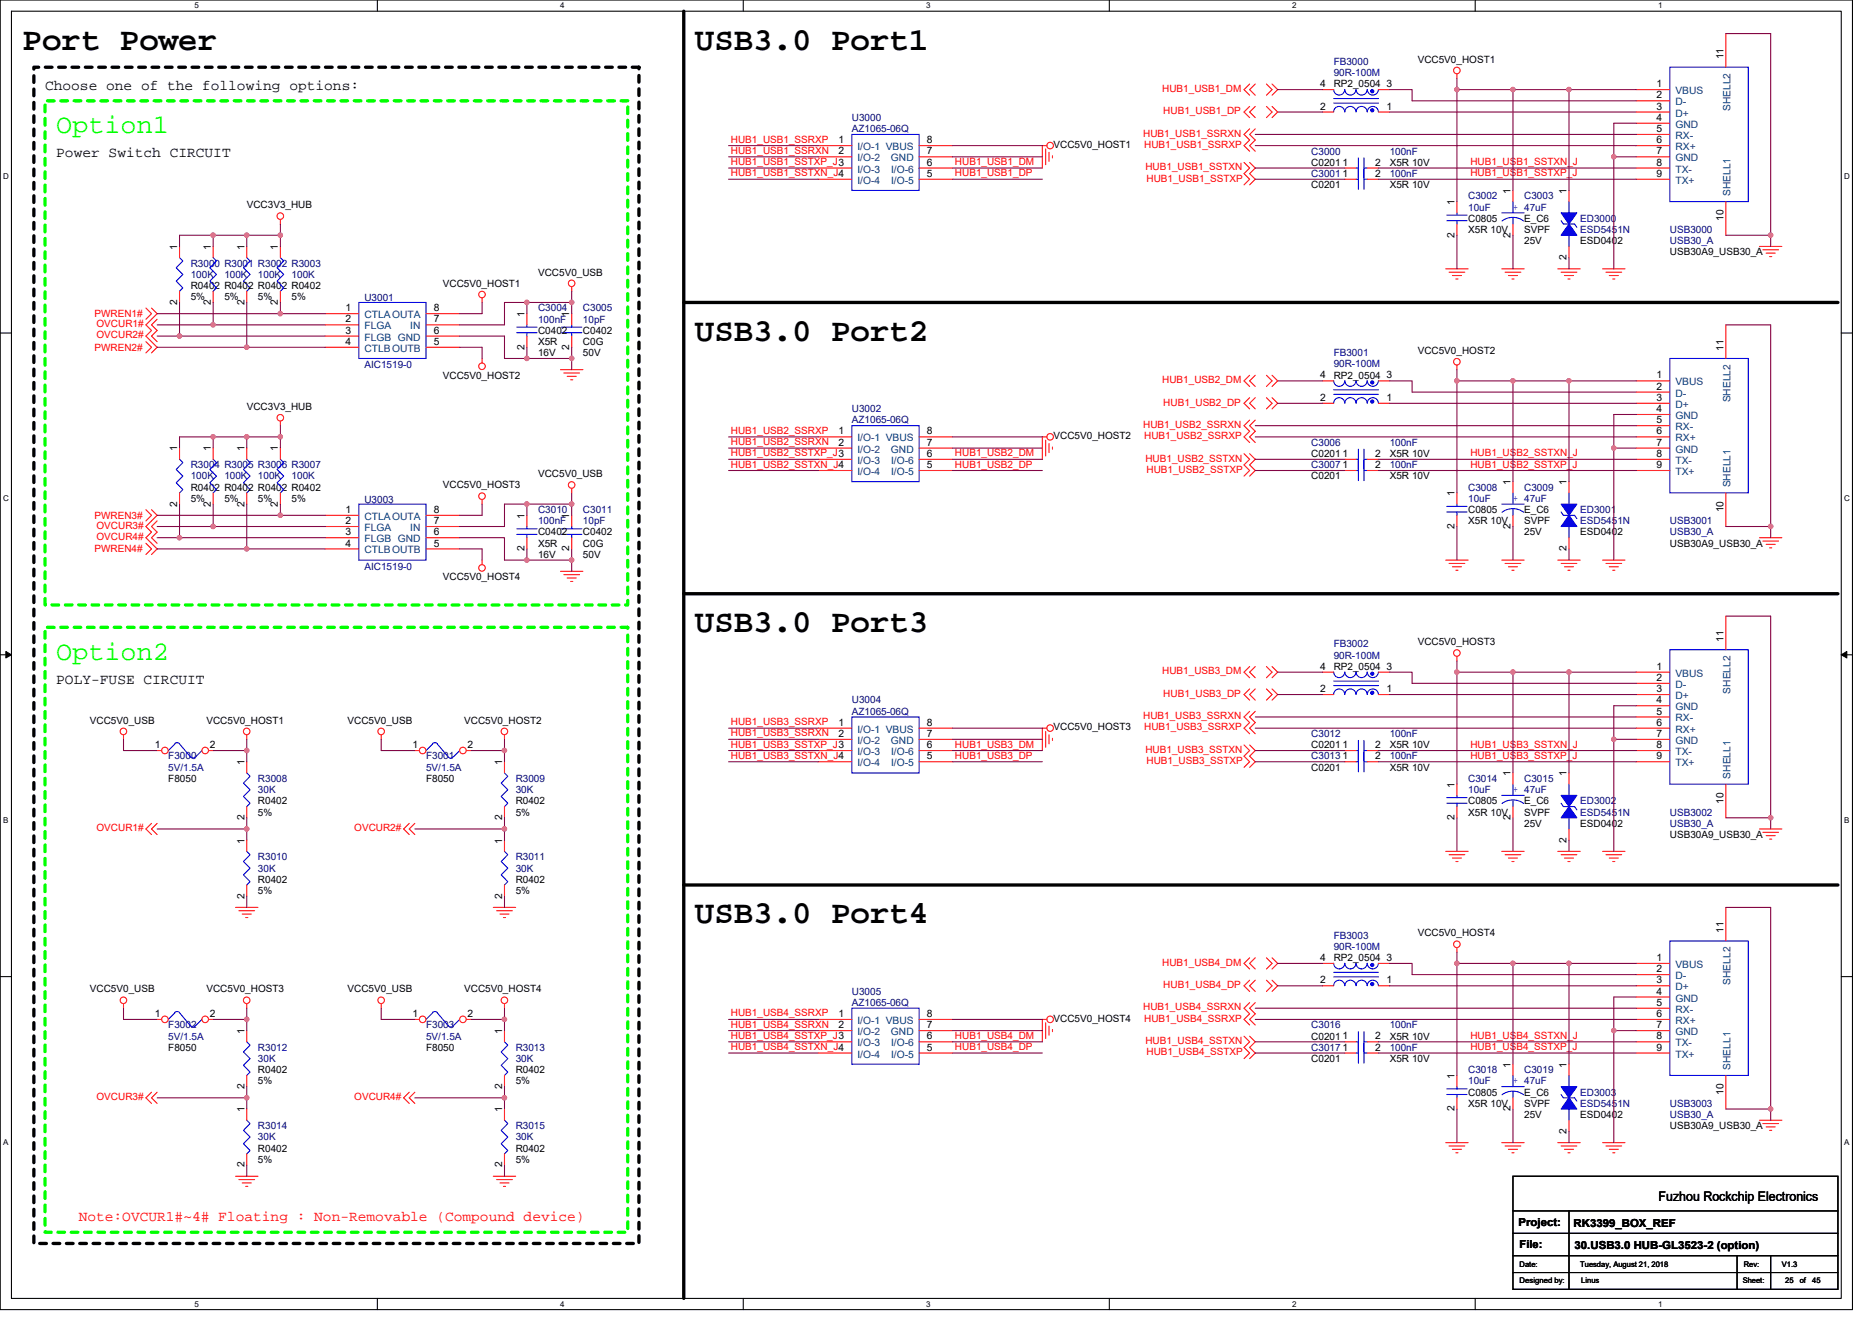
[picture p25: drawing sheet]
<svg xmlns="http://www.w3.org/2000/svg" width="297mm" height="210mm" viewBox="0 0 297 210" stroke-linecap="round" stroke-linejoin="round" font-family="sans-serif">
<defs><g id="words">
<g font-size="5.1">
<text x="3.6" y="7.9">Port Power</text>
<text x="110.3" y="7.9">USB3.0 Port1</text>
<text x="110.3" y="54.1">USB3.0 Port2</text>
<text x="110.3" y="100.3">USB3.0 Port3</text>
<text x="110.3" y="146.6">USB3.0 Port4</text>
</g>
<g font-size="4.3" fill="#0f0">
<text x="8.9" y="21.2">Option1</text>
<text x="8.9" y="104.7">Option2</text>
</g>
<g font-size="2.3">
<text x="7.2" y="14.3">Choose one of the following options:</text>
<text x="8.9" y="25">Power Switch CIRCUIT</text>
<text x="8.9" y="108.5">POLY-FUSE CIRCUIT</text>
</g>
<text font-size="2.3" fill="#f00" x="12.5" y="193.9">Note:OVCUR1#~4# Floating : Non-Removable (Compound device)</text>
<text font-size="2.1" x="263.2" y="190.5">Fuzhou Rockchip Electronics</text>
<g font-size="1.8">
<text x="241" y="194.5">Project:</text>
<text x="249.7" y="194.7">RK3399_BOX_REF</text>
<text x="241.1" y="198.1">File:</text>
<text x="249.8" y="198.3">30.USB3.0 HUB-GL3523-2 (option)</text>
</g>
<g font-size="1.6" fill="#000080">
<text x="211.6" y="10.3">FB3000</text>
<text x="211.6" y="12.1">90R-100M</text>
<text x="135.2" y="19.2">U3000</text>
<text x="135.2" y="21">AZ1065-06Q</text>
<text x="208.1" y="24.5">C3000</text>
<text x="208.1" y="28.1">C3001</text>
<text x="220.5" y="24.5">100nF</text>
<text x="220.5" y="28.1">100nF</text>
<text x="233" y="31.6">C3002</text>
<text x="233" y="33.4">10uF</text>
<text x="241.8" y="31.6">C3003</text>
<text x="250.7" y="35.2">ED3000</text>
<text x="250.7" y="37">ESD5451N</text>
<text x="265" y="37">USB3000</text>
<text x="265" y="38.8">USB30_A</text>
<text x="30.3" y="42.3">R3000 R3001 R3002 R3003</text>
<text x="30.3" y="44.1">100K</text>
<text x="35.6" y="44.1">100K</text>
<text x="40.9" y="44.1">100K</text>
<text x="46.3" y="44.1">100K</text>
<text x="57.8" y="47.8">U3001</text>
<text x="85.4" y="49.4">C3004</text>
<text x="85.4" y="51.2">100nF</text>
<text x="92.5" y="49.4">C3005</text>
<text x="92.5" y="51.2">10pF</text>
<text x="57.8" y="58.5">AIC1519-0</text>
<text x="211.6" y="56.5">FB3001</text>
<text x="211.6" y="58.3">90R-100M</text>
<text x="135.2" y="65.4">U3002</text>
<text x="135.2" y="67.2">AZ1065-06Q</text>
<text x="208.1" y="70.8">C3006</text>
<text x="220.5" y="70.8">100nF</text>
<text x="30.3" y="74.3">R3004 R3005 R3006 R3007</text>
<text x="30.3" y="76.1">100K</text>
<text x="35.6" y="76.1">100K</text>
<text x="40.9" y="76.1">100K</text>
<text x="46.3" y="76.1">100K</text>
<text x="208.1" y="74.3">C3007</text>
<text x="220.5" y="74.3">100nF</text>
<text x="233" y="77.9">C3008</text>
<text x="241.8" y="77.9">C3009</text>
<text x="57.8" y="79.8">U3003</text>
<text x="85.4" y="81.4">C3010</text>
<text x="85.4" y="83.2">100nF</text>
<text x="92.5" y="81.4">C3011</text>
<text x="92.5" y="83.2">10pF</text>
<text x="233" y="79.7">10uF</text>
<text x="250.7" y="81.4">ED3001</text>
<text x="250.7" y="83.2">ESD5451N</text>
<text x="265" y="83.2">USB3001</text>
<text x="265" y="85">USB30_A</text>
<text x="57.8" y="90.5">AIC1519-0</text>
<text x="211.6" y="102.8">FB3002</text>
<text x="211.6" y="104.5">90R-100M</text>
<text x="135.2" y="111.7">U3004</text>
<text x="135.2" y="113.4">AZ1065-06Q</text>
<text x="208.1" y="117">C3012</text>
<text x="220.5" y="117">100nF</text>
<text x="26.7" y="120.5">F3000</text>
<text x="26.7" y="122.3">5V/1.5A</text>
<text x="40.9" y="124.1">R3008</text>
<text x="40.9" y="125.9">30K</text>
<text x="67.6" y="120.5">F3001</text>
<text x="67.6" y="122.3">5V/1.5A</text>
<text x="81.8" y="124.1">R3009</text>
<text x="81.8" y="125.9">30K</text>
<text x="208.1" y="120.5">C3013</text>
<text x="220.5" y="120.5">100nF</text>
<text x="233" y="124.1">C3014</text>
<text x="233" y="125.9">10uF</text>
<text x="241.8" y="124.1">C3015</text>
<text x="250.7" y="127.7">ED3002</text>
<text x="250.7" y="129.4">ESD5451N</text>
<text x="265" y="129.4">USB3002</text>
<text x="265" y="131.2">USB30_A</text>
<text x="40.9" y="136.5">R3010</text>
<text x="81.8" y="136.5">R3011</text>
<text x="40.9" y="138.3">30K</text>
<text x="81.8" y="138.3">30K</text>
<text x="211.6" y="149">FB3003</text>
<text x="211.6" y="150.8">90R-100M</text>
<text x="135.2" y="157.9">U3005</text>
<text x="135.2" y="159.7">AZ1065-06Q</text>
<text x="26.7" y="163.2">F3002</text>
<text x="26.7" y="165">5V/1.5A</text>
<text x="40.9" y="166.8">R3012</text>
<text x="67.6" y="163.2">F3003</text>
<text x="67.6" y="165">5V/1.5A</text>
<text x="81.8" y="166.8">R3013</text>
<text x="208.1" y="163.2">C3016</text>
<text x="208.1" y="166.8">C3017</text>
<text x="220.5" y="163.2">100nF</text>
<text x="220.5" y="166.8">100nF</text>
<text x="40.9" y="168.6">30K</text>
<text x="81.8" y="168.6">30K</text>
<text x="233" y="170.3">C3018</text>
<text x="233" y="172.1">10uF</text>
<text x="241.8" y="170.3">C3019</text>
<text x="250.7" y="173.9">ED3003</text>
<text x="40.9" y="179.2">R3014</text>
<text x="81.8" y="179.2">R3015</text>
<text x="250.7" y="175.7">ESD5451N</text>
<text x="265" y="175.7">USB3003</text>
<text x="265" y="177.4">USB30_A</text>
<text x="40.9" y="181">30K</text>
<text x="81.8" y="181">30K</text>
</g>
<g font-size="1.6">
<text x="225" y="9.9">VCC5V0_HOST1</text>
<text x="273.5" y="9.4" transform="rotate(-90 273.5 9.4)">11</text>
<text x="209.5" y="17.4">2</text>
<text x="209.5" y="13.8">4</text>
<text x="211.6" y="13.9">RP2_0504</text>
<text x="220" y="17.4">1</text>
<text x="220" y="13.8">3</text>
<text x="262.8" y="13.8">1</text>
<text x="262.8" y="15.6">2</text>
<text x="262.8" y="17.4">3</text>
<text x="133" y="22.7">1</text>
<text x="147.1" y="22.7">8</text>
<text x="167.2" y="23.5">VCC5V0_HOST1</text>
<text x="262.8" y="19.2">4</text>
<text x="262.8" y="21">5</text>
<text x="262.8" y="22.7">6</text>
<text x="133" y="24.5">2</text>
<text x="147.1" y="24.5">7</text>
<text x="147.1" y="28.1">5</text>
<text x="147.1" y="26.3">6</text>
<text x="208.1" y="26.3">C0201</text>
<text x="208.1" y="29.9">C0201</text>
<text x="213" y="26.3">1</text>
<text x="213" y="28.1">1</text>
<text x="218.2" y="26.3">2</text>
<text x="218.2" y="28.1">2</text>
<text x="220.5" y="26.3">X5R 10V</text>
<text x="220.5" y="29.9">X5R 10V</text>
<text x="262.8" y="24.5">7</text>
<text x="262.8" y="26.3">8</text>
<text x="262.8" y="28.1">9</text>
<text x="39.2" y="33.1">VCC3V3_HUB</text>
<text x="230.8" y="32.5" transform="rotate(-90 230.8 32.5)">1</text>
<text x="233" y="35.2">C0805</text>
<text x="239.7" y="30.8" transform="rotate(-90 239.7 30.8)">1</text>
<text x="241.8" y="35.2">E_C6</text>
<text x="248.6" y="30.8" transform="rotate(-90 248.6 30.8)">1</text>
<text x="273.5" y="35.1" transform="rotate(-90 273.5 35.1)">10</text>
<text x="28.1" y="39.6" transform="rotate(-90 28.1 39.6)">1</text>
<text x="33.4" y="39.6" transform="rotate(-90 33.4 39.6)">1</text>
<text x="38.8" y="39.6" transform="rotate(-90 38.8 39.6)">1</text>
<text x="44.1" y="39.6" transform="rotate(-90 44.1 39.6)">1</text>
<text x="230.8" y="37.7" transform="rotate(-90 230.8 37.7)">2</text>
<text x="233" y="37">X5R 10V</text>
<text x="239.7" y="37.7" transform="rotate(-90 239.7 37.7)">2</text>
<text x="241.8" y="37">SVPF</text>
<text x="241.8" y="38.8">25V</text>
<text x="248.6" y="41.3" transform="rotate(-90 248.6 41.3)">2</text>
<text x="250.7" y="38.8">ESD0402</text>
<text x="265" y="40.5">USB30A9_USB30_A</text>
<text x="30.3" y="45.9">R0402 R0402 R0402 R0402</text>
<text x="30.3" y="47.6">5%</text>
<text x="35.6" y="47.6">5%</text>
<text x="40.9" y="47.6">5%</text>
<text x="46.3" y="47.6">5%</text>
<text x="70.3" y="45.5">VCC5V0_HOST1</text>
<text x="85.4" y="43.7">VCC5V0_USB</text>
<text x="28.1" y="48.4" transform="rotate(-90 28.1 48.4)">2</text>
<text x="33.4" y="48.4" transform="rotate(-90 33.4 48.4)">2</text>
<text x="38.8" y="48.4" transform="rotate(-90 38.8 48.4)">2</text>
<text x="44.1" y="48.4" transform="rotate(-90 44.1 48.4)">2</text>
<text x="54.8" y="53">3</text>
<text x="54.8" y="51.2">2</text>
<text x="54.8" y="49.4">1</text>
<text x="68.9" y="53">6</text>
<text x="68.9" y="49.4">8</text>
<text x="68.9" y="51.2">7</text>
<text x="83.2" y="50.3" transform="rotate(-90 83.2 50.3)">1</text>
<text x="85.4" y="53">C0402</text>
<text x="90.3" y="50.3" transform="rotate(-90 90.3 50.3)">1</text>
<text x="92.5" y="53">C0402</text>
<text x="54.8" y="54.7">4</text>
<text x="68.9" y="54.7">5</text>
<text x="83.2" y="55.5" transform="rotate(-90 83.2 55.5)">2</text>
<text x="85.4" y="54.8">X5R</text>
<text x="85.4" y="56.5">16V</text>
<text x="90.3" y="55.5" transform="rotate(-90 90.3 55.5)">2</text>
<text x="92.5" y="54.8">C0G</text>
<text x="92.5" y="56.5">50V</text>
<text x="225" y="56.2">VCC5V0_HOST2</text>
<text x="273.5" y="55.6" transform="rotate(-90 273.5 55.6)">11</text>
<text x="39.2" y="65.1">VCC3V3_HUB</text>
<text x="70.3" y="60.1">VCC5V0_HOST2</text>
<text x="209.5" y="63.6">2</text>
<text x="209.5" y="60.1">4</text>
<text x="211.6" y="60.1">RP2_0504</text>
<text x="220" y="63.6">1</text>
<text x="220" y="60.1">3</text>
<text x="262.8" y="60.1">1</text>
<text x="262.8" y="61.8">2</text>
<text x="262.8" y="63.6">3</text>
<text x="262.8" y="65.4">4</text>
<text x="28.1" y="71.6" transform="rotate(-90 28.1 71.6)">1</text>
<text x="33.4" y="71.6" transform="rotate(-90 33.4 71.6)">1</text>
<text x="38.8" y="71.6" transform="rotate(-90 38.8 71.6)">1</text>
<text x="44.1" y="71.6" transform="rotate(-90 44.1 71.6)">1</text>
<text x="133" y="69">1</text>
<text x="133" y="70.7">2</text>
<text x="147.1" y="70.7">7</text>
<text x="147.1" y="69">8</text>
<text x="167.2" y="69.7">VCC5V0_HOST2</text>
<text x="262.8" y="67.2">5</text>
<text x="262.8" y="69">6</text>
<text x="262.8" y="70.7">7</text>
<text x="30.3" y="77.9">R0402 R0402 R0402 R0402</text>
<text x="70.3" y="77.5">VCC5V0_HOST3</text>
<text x="85.4" y="75.7">VCC5V0_USB</text>
<text x="147.1" y="74.3">5</text>
<text x="147.1" y="72.5">6</text>
<text x="208.1" y="76.1">C0201</text>
<text x="208.1" y="72.5">C0201</text>
<text x="213" y="74.3">1</text>
<text x="213" y="72.5">1</text>
<text x="218.2" y="74.3">2</text>
<text x="218.2" y="72.5">2</text>
<text x="220.5" y="76.1">X5R 10V</text>
<text x="220.5" y="72.5">X5R 10V</text>
<text x="239.7" y="77" transform="rotate(-90 239.7 77)">1</text>
<text x="248.6" y="77" transform="rotate(-90 248.6 77)">1</text>
<text x="262.8" y="72.5">8</text>
<text x="262.8" y="74.3">9</text>
<text x="28.1" y="80.4" transform="rotate(-90 28.1 80.4)">2</text>
<text x="30.3" y="79.7">5%</text>
<text x="33.4" y="80.4" transform="rotate(-90 33.4 80.4)">2</text>
<text x="35.6" y="79.7">5%</text>
<text x="38.8" y="80.4" transform="rotate(-90 38.8 80.4)">2</text>
<text x="40.9" y="79.7">5%</text>
<text x="44.1" y="80.4" transform="rotate(-90 44.1 80.4)">2</text>
<text x="46.3" y="79.7">5%</text>
<text x="54.8" y="83.2">2</text>
<text x="54.8" y="81.4">1</text>
<text x="68.9" y="81.4">8</text>
<text x="68.9" y="83.2">7</text>
<text x="83.2" y="82.3" transform="rotate(-90 83.2 82.3)">1</text>
<text x="90.3" y="82.3" transform="rotate(-90 90.3 82.3)">1</text>
<text x="230.8" y="83.9" transform="rotate(-90 230.8 83.9)">2</text>
<text x="230.8" y="78.8" transform="rotate(-90 230.8 78.8)">1</text>
<text x="233" y="81.4">C0805</text>
<text x="233" y="83.2">X5R 10V</text>
<text x="239.7" y="83.9" transform="rotate(-90 239.7 83.9)">2</text>
<text x="241.8" y="81.4">E_C6</text>
<text x="241.8" y="83.2">SVPF</text>
<text x="273.5" y="81.3" transform="rotate(-90 273.5 81.3)">10</text>
<text x="54.8" y="85">3</text>
<text x="54.8" y="86.7">4</text>
<text x="68.9" y="85">6</text>
<text x="68.9" y="86.7">5</text>
<text x="83.2" y="87.5" transform="rotate(-90 83.2 87.5)">2</text>
<text x="85.4" y="85">C0402</text>
<text x="85.4" y="86.8">X5R</text>
<text x="85.4" y="88.5">16V</text>
<text x="90.3" y="87.5" transform="rotate(-90 90.3 87.5)">2</text>
<text x="92.5" y="85">C0402</text>
<text x="92.5" y="86.8">C0G</text>
<text x="92.5" y="88.5">50V</text>
<text x="241.8" y="85">25V</text>
<text x="248.6" y="87.5" transform="rotate(-90 248.6 87.5)">2</text>
<text x="250.7" y="85">ESD0402</text>
<text x="265" y="86.8">USB30A9_USB30_A</text>
<text x="70.3" y="92.1">VCC5V0_HOST4</text>
<text x="273.5" y="101.9" transform="rotate(-90 273.5 101.9)">11</text>
<text x="209.5" y="106.3">4</text>
<text x="211.6" y="106.3">RP2_0504</text>
<text x="220" y="106.3">3</text>
<text x="225" y="102.4">VCC5V0_HOST3</text>
<text x="262.8" y="106.3">1</text>
<text x="209.5" y="109.9">2</text>
<text x="220" y="109.9">1</text>
<text x="262.8" y="108.1">2</text>
<text x="262.8" y="109.9">3</text>
<text x="262.8" y="111.6">4</text>
<text x="262.8" y="113.4">5</text>
<text x="14.3" y="114.9">VCC5V0_USB</text>
<text x="24.6" y="118.7">1</text>
<text x="32.8" y="114.9">VCC5V0_HOST1</text>
<text x="33.3" y="118.7">2</text>
<text x="55.2" y="114.9">VCC5V0_USB</text>
<text x="65.5" y="118.7">1</text>
<text x="73.7" y="114.9">VCC5V0_HOST2</text>
<text x="74.2" y="118.7">2</text>
<text x="133" y="115.2">1</text>
<text x="133" y="117">2</text>
<text x="147.1" y="117">7</text>
<text x="147.1" y="115.2">8</text>
<text x="147.1" y="118.7">6</text>
<text x="167.2" y="115.9">VCC5V0_HOST3</text>
<text x="208.1" y="118.8">C0201</text>
<text x="213" y="118.7">1</text>
<text x="218.2" y="118.7">2</text>
<text x="220.5" y="118.8">X5R 10V</text>
<text x="262.8" y="115.2">6</text>
<text x="262.8" y="117">7</text>
<text x="262.8" y="118.7">8</text>
<text x="26.7" y="124.1">F8050</text>
<text x="38.8" y="121.4" transform="rotate(-90 38.8 121.4)">1</text>
<text x="67.6" y="124.1">F8050</text>
<text x="79.7" y="121.4" transform="rotate(-90 79.7 121.4)">1</text>
<text x="147.1" y="120.5">5</text>
<text x="208.1" y="122.3">C0201</text>
<text x="213" y="120.5">1</text>
<text x="218.2" y="120.5">2</text>
<text x="220.5" y="122.3">X5R 10V</text>
<text x="230.8" y="125" transform="rotate(-90 230.8 125)">1</text>
<text x="239.7" y="123.2" transform="rotate(-90 239.7 123.2)">1</text>
<text x="248.6" y="123.2" transform="rotate(-90 248.6 123.2)">1</text>
<text x="262.8" y="120.5">9</text>
<text x="38.8" y="130.2" transform="rotate(-90 38.8 130.2)">2</text>
<text x="40.9" y="127.7">R0402</text>
<text x="40.9" y="129.4">5%</text>
<text x="79.7" y="130.2" transform="rotate(-90 79.7 130.2)">2</text>
<text x="81.8" y="127.7">R0402</text>
<text x="81.8" y="129.4">5%</text>
<text x="230.8" y="130.2" transform="rotate(-90 230.8 130.2)">2</text>
<text x="233" y="127.7">C0805</text>
<text x="233" y="129.4">X5R 10V</text>
<text x="239.7" y="130.2" transform="rotate(-90 239.7 130.2)">2</text>
<text x="241.8" y="127.7">E_C6</text>
<text x="241.8" y="129.4">SVPF</text>
<text x="241.8" y="131.2">25V</text>
<text x="250.7" y="131.2">ESD0402</text>
<text x="273.5" y="127.5" transform="rotate(-90 273.5 127.5)">10</text>
<text x="38.8" y="133.9" transform="rotate(-90 38.8 133.9)">1</text>
<text x="79.7" y="133.9" transform="rotate(-90 79.7 133.9)">1</text>
<text x="248.6" y="133.7" transform="rotate(-90 248.6 133.7)">2</text>
<text x="265" y="133">USB30A9_USB30_A</text>
<text x="38.8" y="142.6" transform="rotate(-90 38.8 142.6)">2</text>
<text x="40.9" y="140.1">R0402</text>
<text x="40.9" y="141.9">5%</text>
<text x="79.7" y="142.6" transform="rotate(-90 79.7 142.6)">2</text>
<text x="81.8" y="140.1">R0402</text>
<text x="81.8" y="141.9">5%</text>
<text x="225" y="148.6">VCC5V0_HOST4</text>
<text x="273.5" y="148.1" transform="rotate(-90 273.5 148.1)">11</text>
<text x="209.5" y="152.5">4</text>
<text x="211.6" y="152.5">RP2_0504</text>
<text x="220" y="152.5">3</text>
<text x="262.8" y="152.5">1</text>
<text x="262.8" y="154.3">2</text>
<text x="14.3" y="157.5">VCC5V0_USB</text>
<text x="24.6" y="161.4">1</text>
<text x="32.8" y="157.5">VCC5V0_HOST3</text>
<text x="33.3" y="161.4">2</text>
<text x="55.2" y="157.5">VCC5V0_USB</text>
<text x="65.5" y="161.4">1</text>
<text x="73.7" y="157.5">VCC5V0_HOST4</text>
<text x="74.2" y="161.4">2</text>
<text x="133" y="161.4">1</text>
<text x="147.1" y="161.4">8</text>
<text x="209.5" y="156.1">2</text>
<text x="220" y="156.1">1</text>
<text x="262.8" y="156.1">3</text>
<text x="262.8" y="157.9">4</text>
<text x="262.8" y="159.6">5</text>
<text x="262.8" y="161.4">6</text>
<text x="26.7" y="166.8">F8050</text>
<text x="38.8" y="164.1" transform="rotate(-90 38.8 164.1)">1</text>
<text x="67.6" y="166.8">F8050</text>
<text x="79.7" y="164.1" transform="rotate(-90 79.7 164.1)">1</text>
<text x="133" y="163.2">2</text>
<text x="147.1" y="163.2">7</text>
<text x="147.1" y="166.8">5</text>
<text x="147.1" y="165">6</text>
<text x="167.2" y="162.2">VCC5V0_HOST4</text>
<text x="208.1" y="165">C0201</text>
<text x="213" y="165">1</text>
<text x="213" y="166.8">1</text>
<text x="218.2" y="165">2</text>
<text x="218.2" y="166.8">2</text>
<text x="220.5" y="165">X5R 10V</text>
<text x="262.8" y="163.2">7</text>
<text x="262.8" y="165">8</text>
<text x="262.8" y="166.8">9</text>
<text x="38.8" y="172.8" transform="rotate(-90 38.8 172.8)">2</text>
<text x="40.9" y="170.3">R0402</text>
<text x="40.9" y="172.1">5%</text>
<text x="79.7" y="172.8" transform="rotate(-90 79.7 172.8)">2</text>
<text x="81.8" y="170.3">R0402</text>
<text x="81.8" y="172.1">5%</text>
<text x="208.1" y="168.6">C0201</text>
<text x="220.5" y="168.6">X5R 10V</text>
<text x="230.8" y="171.2" transform="rotate(-90 230.8 171.2)">1</text>
<text x="233" y="173.9">C0805</text>
<text x="239.7" y="169.4" transform="rotate(-90 239.7 169.4)">1</text>
<text x="241.8" y="173.9">E_C6</text>
<text x="248.6" y="169.4" transform="rotate(-90 248.6 169.4)">1</text>
<text x="273.5" y="173.8" transform="rotate(-90 273.5 173.8)">10</text>
<text x="38.8" y="176.6" transform="rotate(-90 38.8 176.6)">1</text>
<text x="79.7" y="176.6" transform="rotate(-90 79.7 176.6)">1</text>
<text x="230.8" y="176.4" transform="rotate(-90 230.8 176.4)">2</text>
<text x="233" y="175.7">X5R 10V</text>
<text x="239.7" y="176.4" transform="rotate(-90 239.7 176.4)">2</text>
<text x="241.8" y="175.7">SVPF</text>
<text x="241.8" y="177.4">25V</text>
<text x="248.6" y="180" transform="rotate(-90 248.6 180)">2</text>
<text x="250.7" y="177.4">ESD0402</text>
<text x="265" y="179.2">USB30A9_USB30_A</text>
<text x="38.8" y="185.3" transform="rotate(-90 38.8 185.3)">2</text>
<text x="40.9" y="182.8">R0402</text>
<text x="40.9" y="184.6">5%</text>
<text x="79.7" y="185.3" transform="rotate(-90 79.7 185.3)">2</text>
<text x="81.8" y="182.8">R0402</text>
<text x="81.8" y="184.6">5%</text>
</g>
<g font-size="1.6" fill="#f00">
<text x="184.4" y="14.6">HUB1_USB1_DM</text>
<text x="116" y="22.6">HUB1_USB1_SSRXP</text>
<text x="181.4" y="21.7">HUB1_USB1_SSRXN</text>
<text x="181.6" y="23.5">HUB1_USB1_SSRXP</text>
<text x="184.6" y="18.1">HUB1_USB1_DP</text>
<text x="116" y="24.4">HUB1_USB1_SSRXN</text>
<text x="116" y="26.2">HUB1_USB1_SSTXP_J3</text>
<text x="116" y="28">HUB1_USB1_SSTXN_J4</text>
<text x="151.5" y="28">HUB1_USB1_DP</text>
<text x="151.5" y="26.2">HUB1_USB1_DM</text>
<text x="181.8" y="27">HUB1_USB1_SSTXN</text>
<text x="181.9" y="28.8">HUB1_USB1_SSTXP</text>
<text x="233.3" y="26.2">HUB1_USB1_SSTXN_J</text>
<text x="233.3" y="28">HUB1_USB1_SSTXP_J</text>
<text x="15" y="50.3">PWREN1#</text>
<text x="15.3" y="51.9">OVCUR1#</text>
<text x="15.3" y="53.7">OVCUR2#</text>
<text x="15" y="55.6">PWREN2#</text>
<text x="184.4" y="60.8">HUB1_USB2_DM</text>
<text x="184.6" y="64.4">HUB1_USB2_DP</text>
<text x="116" y="68.9">HUB1_USB2_SSRXP</text>
<text x="116" y="70.7">HUB1_USB2_SSRXN</text>
<text x="181.4" y="67.9">HUB1_USB2_SSRXN</text>
<text x="181.6" y="69.7">HUB1_USB2_SSRXP</text>
<text x="116" y="72.4">HUB1_USB2_SSTXP_J3</text>
<text x="116" y="74.2">HUB1_USB2_SSTXN_J4</text>
<text x="151.5" y="74.2">HUB1_USB2_DP</text>
<text x="151.5" y="72.4">HUB1_USB2_DM</text>
<text x="181.8" y="73.3">HUB1_USB2_SSTXN</text>
<text x="181.9" y="75">HUB1_USB2_SSTXP</text>
<text x="233.3" y="72.4">HUB1_USB2_SSTXN_J</text>
<text x="233.3" y="74.2">HUB1_USB2_SSTXP_J</text>
<text x="15" y="82.3">PWREN3#</text>
<text x="15.3" y="83.9">OVCUR3#</text>
<text x="15" y="87.7">PWREN4#</text>
<text x="15.3" y="85.7">OVCUR4#</text>
<text x="184.4" y="107">HUB1_USB3_DM</text>
<text x="184.6" y="110.6">HUB1_USB3_DP</text>
<text x="116" y="115.1">HUB1_USB3_SSRXP</text>
<text x="116" y="116.9">HUB1_USB3_SSRXN</text>
<text x="116" y="118.7">HUB1_USB3_SSTXP_J3</text>
<text x="151.5" y="118.7">HUB1_USB3_DM</text>
<text x="181.4" y="114.2">HUB1_USB3_SSRXN</text>
<text x="181.6" y="115.9">HUB1_USB3_SSRXP</text>
<text x="181.8" y="119.5">HUB1_USB3_SSTXN</text>
<text x="233.3" y="118.7">HUB1_USB3_SSTXN_J</text>
<text x="116" y="120.4">HUB1_USB3_SSTXN_J4</text>
<text x="151.5" y="120.4">HUB1_USB3_DP</text>
<text x="181.9" y="121.3">HUB1_USB3_SSTXP</text>
<text x="233.3" y="120.4">HUB1_USB3_SSTXP_J</text>
<text x="15.3" y="131.9">OVCUR1#</text>
<text x="56.2" y="131.9">OVCUR2#</text>
<text x="184.4" y="153.3">HUB1_USB4_DM</text>
<text x="116" y="161.3">HUB1_USB4_SSRXP</text>
<text x="181.4" y="160.4">HUB1_USB4_SSRXN</text>
<text x="184.6" y="156.8">HUB1_USB4_DP</text>
<text x="116" y="163.1">HUB1_USB4_SSRXN</text>
<text x="116" y="164.9">HUB1_USB4_SSTXP_J3</text>
<text x="116" y="166.7">HUB1_USB4_SSTXN_J4</text>
<text x="151.5" y="166.7">HUB1_USB4_DP</text>
<text x="151.5" y="164.9">HUB1_USB4_DM</text>
<text x="181.6" y="162.2">HUB1_USB4_SSRXP</text>
<text x="181.8" y="165.7">HUB1_USB4_SSTXN</text>
<text x="181.9" y="167.5">HUB1_USB4_SSTXP</text>
<text x="233.3" y="164.9">HUB1_USB4_SSTXN_J</text>
<text x="233.3" y="166.7">HUB1_USB4_SSTXP_J</text>
<text x="15.3" y="174.6">OVCUR3#</text>
<text x="56.2" y="174.6">OVCUR4#</text>
</g>
<g font-size="1.6" fill="#004080">
<text x="265.8" y="14.9">VBUS</text>
<text x="265.8" y="16.7">D-</text>
<text x="274.6" y="17.6" transform="rotate(-90 274.6 17.6)">SHELL2</text>
<text x="136.1" y="23.8">I/O-1 VBUS</text>
<text x="265.8" y="18.5">D+</text>
<text x="265.8" y="20.3">GND</text>
<text x="265.8" y="22.1">RX-</text>
<text x="265.8" y="23.8">RX+</text>
<text x="136.1" y="25.6">I/O-2</text>
<text x="136.1" y="27.4">I/O-3</text>
<text x="136.1" y="29.2">I/O-4</text>
<text x="141.4" y="25.6">GND</text>
<text x="141.4" y="29.2">I/O-5</text>
<text x="141.4" y="27.4">I/O-6</text>
<text x="265.8" y="25.6">GND</text>
<text x="265.8" y="27.4">TX-</text>
<text x="265.8" y="29.2">TX+</text>
<text x="274.6" y="31.1" transform="rotate(-90 274.6 31.1)">SHELL1</text>
<text x="57.8" y="52.3">FLGA</text>
<text x="57.8" y="50.5">CTLAOUTA</text>
<text x="65.1" y="52.3">IN</text>
<text x="57.8" y="54.1">FLGB GND</text>
<text x="57.8" y="55.8">CTLBOUTB</text>
<text x="265.8" y="61.2">VBUS</text>
<text x="265.8" y="62.9">D-</text>
<text x="265.8" y="64.7">D+</text>
<text x="274.6" y="63.9" transform="rotate(-90 274.6 63.9)">SHELL2</text>
<text x="136.1" y="70.1">I/O-1 VBUS</text>
<text x="136.1" y="71.8">I/O-2</text>
<text x="141.4" y="71.8">GND</text>
<text x="265.8" y="66.5">GND</text>
<text x="265.8" y="68.3">RX-</text>
<text x="265.8" y="70.1">RX+</text>
<text x="265.8" y="71.8">GND</text>
<text x="136.1" y="73.6">I/O-3</text>
<text x="136.1" y="75.4">I/O-4</text>
<text x="141.4" y="75.4">I/O-5</text>
<text x="141.4" y="73.6">I/O-6</text>
<text x="265.8" y="73.6">TX-</text>
<text x="265.8" y="75.4">TX+</text>
<text x="274.6" y="77.3" transform="rotate(-90 274.6 77.3)">SHELL1</text>
<text x="57.8" y="82.5">CTLAOUTA</text>
<text x="57.8" y="86.1">FLGB GND</text>
<text x="57.8" y="84.3">FLGA</text>
<text x="57.8" y="87.8">CTLBOUTB</text>
<text x="65.1" y="84.3">IN</text>
<text x="265.8" y="107.4">VBUS</text>
<text x="265.8" y="109.2">D-</text>
<text x="265.8" y="111">D+</text>
<text x="265.8" y="112.7">GND</text>
<text x="274.6" y="110.1" transform="rotate(-90 274.6 110.1)">SHELL2</text>
<text x="136.1" y="116.3">I/O-1 VBUS</text>
<text x="136.1" y="118.1">I/O-2</text>
<text x="136.1" y="119.8">I/O-3</text>
<text x="141.4" y="118.1">GND</text>
<text x="141.4" y="119.8">I/O-6</text>
<text x="265.8" y="114.5">RX-</text>
<text x="265.8" y="116.3">RX+</text>
<text x="265.8" y="118.1">GND</text>
<text x="265.8" y="119.8">TX-</text>
<text x="136.1" y="121.6">I/O-4</text>
<text x="141.4" y="121.6">I/O-5</text>
<text x="265.8" y="121.6">TX+</text>
<text x="274.6" y="123.6" transform="rotate(-90 274.6 123.6)">SHELL1</text>
<text x="265.8" y="153.6">VBUS</text>
<text x="265.8" y="155.4">D-</text>
<text x="265.8" y="157.2">D+</text>
<text x="265.8" y="159">GND</text>
<text x="265.8" y="160.7">RX-</text>
<text x="274.6" y="156.3" transform="rotate(-90 274.6 156.3)">SHELL2</text>
<text x="136.1" y="162.5">I/O-1 VBUS</text>
<text x="136.1" y="164.3">I/O-2</text>
<text x="136.1" y="166.1">I/O-3</text>
<text x="136.1" y="167.9">I/O-4</text>
<text x="141.4" y="164.3">GND</text>
<text x="141.4" y="167.9">I/O-5</text>
<text x="141.4" y="166.1">I/O-6</text>
<text x="265.8" y="162.5">RX+</text>
<text x="265.8" y="164.3">GND</text>
<text x="265.8" y="166.1">TX-</text>
<text x="265.8" y="167.9">TX+</text>
<text x="274.6" y="169.8" transform="rotate(-90 274.6 169.8)">SHELL1</text>
</g>
<g font-size="1.6" fill="#00f">
<text x="240.1" y="33.3">+ 47uF</text>
<text x="240.1" y="79.5">+ 47uF</text>
<text x="240.1" y="125.7">+ 47uF</text>
<text x="240.1" y="171.9">+ 47uF</text>
</g>
<g font-size="1.3">
<text x="30.8" y="1.3">5</text>
<text x="88.9" y="1.3">4</text>
<text x="147" y="1.3">3</text>
<text x="205" y="1.3">2</text>
<text x="263.1" y="1.3">1</text>
<text x=".5" y="28.4">D</text>
<text x="292.6" y="28.4">D</text>
<text x=".5" y="79.5">C</text>
<text x="292.6" y="79.5">C</text>
<text x=".5" y="130.6">B</text>
<text x="292.6" y="130.6">B</text>
<text x=".5" y="181.7">A</text>
<text x="292.6" y="181.7">A</text>
<text x="30.8" y="207.4">5</text>
<text x="88.9" y="207.4">4</text>
<text x="147" y="207.4">3</text>
<text x="205" y="207.4">2</text>
<text x="263.1" y="207.4">1</text>
</g>
<g font-size="1.2">
<text x="241.1" y="201.1">Date:</text>
<text x="241.1" y="203.6">Designed by:</text>
<text x="250.7" y="201.1">Tuesday, August 21, 2018</text>
<text x="250.9" y="203.6">Linus</text>
<text x="276.5" y="203.6">Sheet:</text>
<text x="276.7" y="201.1">Rev:</text>
<text x="282.7" y="201.1">V1.3</text>
<text x="283.3" y="203.6">25</text>
<text x="285.6" y="203.6">of</text>
<text x="287.5" y="203.6">45</text>
</g>
</g></defs>
<path d="M0 0h293.9v207.9h-293.9zM1.8 1.8h290.4v204.3h-290.4z" fill="none" stroke="#000" stroke-width=".17"/>
<g fill="#fff">
<path d="M30.8 .2h.7v1.4h-.7z"/>
<path d="M30.8 206.3h.7v1.4h-.7z"/>
</g>
<path d="M59.9 0v1.8M59.9 206.1v1.8" fill="none" stroke="#000" stroke-width=".17"/>
<g fill="#fff">
<path d="M88.9 .2h.7v1.4h-.7z"/>
<path d="M88.9 206.3h.7v1.4h-.7z"/>
</g>
<path d="M117.9 0v1.8M117.9 206.1v1.8" fill="none" stroke="#000" stroke-width=".17"/>
<g fill="#fff">
<path d="M147 .2h.7v1.4h-.7z"/>
<path d="M147 206.3h.7v1.4h-.7z"/>
</g>
<path d="M176 0v1.8M176 206.1v1.8" fill="none" stroke="#000" stroke-width=".17"/>
<g fill="#fff">
<path d="M205 .2h.7v1.4h-.7z"/>
<path d="M205 206.3h.7v1.4h-.7z"/>
</g>
<path d="M234.1 0v1.8M234.1 206.1v1.8" fill="none" stroke="#000" stroke-width=".17"/>
<g fill="#fff">
<path d="M263.1 .2h.7v1.4h-.7z"/>
<path d="M263.1 206.3h.7v1.4h-.7z"/>
<path d="M.5 27.3h.9v1.4h-.9z"/>
<path d="M292.6 27.3h.9v1.4h-.9z"/>
<path d="M.5 78.4h.9v1.4h-.9z"/>
<path d="M292.6 78.4h.9v1.4h-.9z"/>
</g>
<path d="M0 52.9h1.8M292.2 52.9h1.7" fill="none" stroke="#000" stroke-width=".17"/>
<g fill="#fff">
<path d="M.5 129.5h.8v1.4h-.8z"/>
<path d="M292.6 129.5h.9v1.4h-.9z"/>
</g>
<path d="M0 103.9h1.8M292.2 103.9h1.7" fill="none" stroke="#000" stroke-width=".17"/>
<path d="M.9 103.4l.9 .5-.9 .5zM292.2 103.9l.8-.5v1z" fill="#000" stroke="#000" stroke-width=".16"/>
<g fill="#fff">
<path d="M.5 180.5h.8v1.4h-.8z"/>
<path d="M292.6 180.5h.9v1.4h-.9z"/>
</g>
<path d="M0 155h1.8M292.2 155h1.7M240.1 192.2h51.5M240.1 195.7h51.5M240.1 199.3h51.5M240.1 186.7h51.5v17.9h-51.5zM249 192.2v12.4M275.6 199.3v5.3M281 199.3v5.3M240.1 202h51.5" fill="none" stroke="#000" stroke-width=".17"/>
<path d="M7.2 16h92.4v80h-92.4zM7.2 99.6h92.4v96h-92.4z" fill="none" stroke="#0f0" stroke-width=".53" stroke-dasharray="1.1 1.1"/>
<path d="M108.5 1.8v204.3M108.5 48h183.1M108.5 94.2h183.1M108.5 140.5h183.1" fill="none" stroke="#000" stroke-width=".53"/>
<path d="M5.4 10.7h96v186.7h-96z" fill="none" stroke="#000" stroke-width=".53" stroke-dasharray="1.1 1.1"/>
<g fill="none" stroke="#f00" stroke-width=".17">
<path d="M198.3 13.3l-.9 .9 .9 .9M198.3 16.9l-.9 .9 .9 .9M199.2 13.3l-.9 .9 .9 .9M199.2 16.9l-.9 .9 .9 .9M201 13.3l.8 .9-.8 .9M201 16.9l.8 .9-.8 .9M201.8 13.3l.9 .9-.9 .9M201.8 16.9l.9 .9-.9 .9M231.2 11.7v.7M44.5 34.8v.8M165.9 23.6v2.5M166.1 23.1h-.7v3.6"/>
<path d="M166.5 24.2v1.4M167 24.7v.4M197.4 25.8l.9 .9-.9 .9 .9 .8-.9 .9M198.3 25.8l.9 .9-.9 .9 .9 .8-.9 .9M198.3 20.4l-.9 .9 .9 .9-.9 .9 .9 .9M199.2 20.4l-.9 .9 .9 .9-.9 .9 .9 .9M279.2 39.1h3.5M279.7 39.6h2.5M23.2 48.9l.8 .9-.8 .9M23.2 54.2l.8 .9-.8 .9M24 48.9l.9 .9-1.7 1.8 .8 .9-.8 .8 1.7 1.8-.9 .9M24.9 50.7l-.9 .9 .9 .9-.9 .8 .9 .9"/>
<path d="M76.5 47.3v.7M76.5 56.9v.7M88.9 58.7h3.6M89.5 59.2h2.5M90 59.7h1.4M90.7 45.5v.7M198.3 59.6l-.9 .9 .9 .8M199.2 59.6l-.9 .9 .9 .8M201 59.6l.8 .9-.8 .8M201.8 59.6l.9 .9-.9 .8M229.4 42.7h3.6M229.9 43.2h2.5"/>
<path d="M230.5 43.7h1.4M231 44.3h.3M231.2 58v.7M238.3 42.7h3.5M238.8 43.2h2.5M239.3 43.7h1.5M239.9 44.3h.3M247.2 42.7h3.5M247.7 43.2h2.5M248.2 43.7h1.5M248.8 44.3h.3M254.3 42.7h3.5"/>
<path d="M254.8 43.2h2.5M255.4 43.7h1.4M255.9 44.3h.3M280.2 40.2h1.5M280.8 40.7h.3M28.5 71.1v1.8M28.5 78.2v1.8M39.2 71.1v1.8M39.2 78.2v1.8M44.5 66.8v.8M76.5 79.3v.7M90.5 60.3h.4"/>
<path d="M90.7 77.5v.7M165.9 69.9v2.5M166.1 69.3h-.7v3.6M166.5 70.4v1.4M167 71v.3M197.4 72l.9 .9-.9 .9 .9 .9-.9 .9M198.3 72l.9 .9-.9 .9 .9 .9-.9 .9M198.3 63.1l-.9 .9 .9 .9M198.3 66.7l-.9 .9 .9 .9-.9 .8 .9 .9M199.2 63.1l-.9 .9 .9 .9M199.2 66.7l-.9 .9 .9 .9-.9 .8 .9 .9M201 63.1l.8 .9-.8 .9"/>
<path d="M201.8 63.1l.9 .9-.9 .9M213.4 74.7h1.8M217 74.7h1.7M23.2 80.9l.8 .9-.8 .9M23.2 86.2l.8 .9-.8 .9M24 80.9l.9 .9-1.7 1.8 .8 .9-.8 .8 1.7 1.8-.9 .9M24.9 82.7l-.9 .9 .9 .9-.9 .8 .9 .9M51.6 85.3h5.3M51.6 83.6h5.3M51.6 81.8h5.3M51.6 87.1h5.3M67.6 81.8h5.3"/>
<path d="M67.6 87.1h5.3M67.6 85.3h5.3M67.6 83.6h5.3M76.5 88.9v.7M88.9 90.7h3.6M89.5 91.2h2.5M90 91.7h1.4M90.5 92.3h.4M229.4 88.9h3.6M229.9 89.4h2.5M230.5 90h1.4M231 90.5h.3"/>
<path d="M238.3 88.9h3.5M238.8 89.4h2.5M239.3 90h1.5M239.9 90.5h.3M247.2 88.9h3.5M247.7 89.4h2.5M248.2 90h1.5M248.8 90.5h.3M254.3 88.9h3.5M254.8 89.4h2.5M255.4 90h1.4M255.9 90.5h.3"/>
<path d="M279.2 85.3h3.5M279.7 85.9h2.5M280.2 86.4h1.5M280.8 87h.3M19.6 116.6v.7M39.2 116.6v.7M60.5 116.6v.7M80 116.6v.7M165.9 116.1v2.5M166.1 115.6h-.7v3.5M166.5 116.6v1.5M167 117.2v.3"/>
<path d="M197.4 118.2l.9 .9-.9 .9 .9 .9-.9 .9M198.3 118.2l.9 .9-.9 .9 .9 .9-.9 .9M198.3 105.8l-.9 .9 .9 .9M198.3 109.3l-.9 .9 .9 .9M198.3 112.9l-.9 .9 .9 .9-.9 .9 .9 .9M199.2 105.8l-.9 .9 .9 .9M199.2 109.3l-.9 .9 .9 .9M199.2 112.9l-.9 .9 .9 .9-.9 .9 .9 .9M201 105.8l.8 .9-.8 .9M201 109.3l.8 .9-.8 .9M201.8 105.8l.9 .9-.9 .9M201.8 109.3l.9 .9-.9 .9"/>
<path d="M231.2 104.2v.7M24 130.7l-.8 .9 .8 .9M24.9 130.7l-.9 .9 .9 .9M39.2 133.4v1.7M64.9 130.7l-.9 .9 .9 .9M65.8 130.7l-.9 .9 .9 .9M229.4 135.1h3.6M229.9 135.7h2.5M230.5 136.2h1.4M231 136.7h.3M238.3 135.1h3.5M238.8 135.7h2.5"/>
<path d="M239.3 136.2h1.5M239.9 136.7h.3M247.2 135.1h3.5M247.7 135.7h2.5M248.2 136.2h1.5M248.8 136.7h.3M254.3 135.1h3.5M254.8 135.7h2.5M255.4 136.2h1.4M255.9 136.7h.3M279.2 131.6h3.5M279.7 132.1h2.5"/>
<path d="M280.2 132.6h1.5M280.8 133.2h.3M19.6 159.3v.7M37.4 144h3.5M37.9 144.5h2.5M38.4 145.1h1.5M39 145.6h.3M39.2 159.3v.7M39.2 140.5v1.7M60.5 159.3v.7M78.3 144h3.5M78.8 144.5h2.5"/>
<path d="M79.3 145.1h1.5M79.9 145.6h.3M80 159.3v.7M198.3 152l-.9 .9 .9 .9M198.3 155.6l-.9 .9 .9 .9M198.3 159.1l-.9 .9 .9 .9-.9 .9 .9 .9M199.2 152l-.9 .9 .9 .9M199.2 155.6l-.9 .9 .9 .9M199.2 159.1l-.9 .9 .9 .9-.9 .9 .9 .9M201 152l.8 .9-.8 .9M201 155.6l.8 .9-.8 .9M201.8 152l.9 .9-.9 .9"/>
<path d="M201.8 155.6l.9 .9-.9 .9M231.2 150.4v.7M24 173.4l-.8 .8 .8 .9M24.9 173.4l-.9 .8 .9 .9M64.9 173.4l-.9 .8 .9 .9M65.8 173.4l-.9 .8 .9 .9M165.9 162.3v2.5M166.1 161.8h-.7v3.6M166.5 162.9v1.4M167 163.4v.3M197.4 164.5l.9 .9-.9 .8 .9 .9-.9 .9M198.3 164.5l.9 .9-.9 .8 .9 .9-.9 .9"/>
<path d="M279.2 177.8h3.5M279.7 178.3h2.5M280.2 178.9h1.5M280.8 179.4h.3M37.4 186.7h3.5M37.9 187.2h2.5M38.4 187.7h1.5M39 188.3h.3M78.3 186.7h3.5M78.8 187.2h2.5M79.3 187.7h1.5M79.9 188.3h.3"/>
<path d="M229.4 181.4h3.6M229.9 181.9h2.5M230.5 182.4h1.4M231 183h.3M238.3 181.4h3.5M238.8 181.9h2.5M239.3 182.4h1.5M239.9 183h.3M247.2 181.4h3.5M247.7 181.9h2.5M248.2 182.4h1.5M248.8 183h.3"/>
<path d="M254.3 181.4h3.5M254.8 181.9h2.5M255.4 182.4h1.4M255.9 183h.3"/>
<circle cx="231.2" cy="11.2" r=".52"/>
<circle cx="44.5" cy="34.3" r=".52"/>
<circle cx="166.6" cy="23.1" r=".52"/>
<circle cx="76.5" cy="58.1" r=".52"/>
<circle cx="76.5" cy="46.7" r=".52"/>
<circle cx="90.7" cy="45" r=".52"/>
<circle cx="231.2" cy="57.4" r=".52"/>
<circle cx="44.5" cy="66.3" r=".52"/>
<circle cx="76.5" cy="78.8" r=".52"/>
<circle cx="90.7" cy="77" r=".52"/>
<circle cx="166.6" cy="69.3" r=".52"/>
<circle cx="76.5" cy="90.1" r=".52"/>
<circle cx="19.6" cy="116.1" r=".52"/>
<circle cx="39.1" cy="116.1" r=".52"/>
<circle cx="60.5" cy="116.1" r=".52"/>
<circle cx="80" cy="116.1" r=".52"/>
<circle cx="166.6" cy="115.6" r=".52"/>
<circle cx="231.2" cy="103.6" r=".52"/>
<circle cx="19.6" cy="158.8" r=".52"/>
<circle cx="39.1" cy="158.8" r=".52"/>
<circle cx="60.5" cy="158.8" r=".52"/>
<circle cx="80" cy="158.8" r=".52"/>
<circle cx="231.2" cy="149.9" r=".52"/>
<circle cx="166.6" cy="161.8" r=".52"/>
</g>
<g fill="none" stroke="#00f" stroke-width=".17">
<path d="M28.5 72.9l.5 .5-1 1.1 1 1.1-1 1 1 1.1-.5 .5M39.2 72.9l.5 .5-1.1 1.1 1.1 1.1-1.1 1 1.1 1.1-.5 .5M215.2 74.7h.3M215.5 73.1v3.2M216.4 73.1v3.2M216.4 74.7h.6M56.9 80h10.7v8.9h-10.7zM39.2 135.1l.5 .6-1.1 1 1.1 1.1-1.1 1.1 1.1 1-.5 .6M27.7 160.7a.56 .56 0 0 1 .8 0M27.8 160.7l-1.1 1.1M28.5 160.7l1.8 2.2M30.3 162.8l.3 .2 .3-.2"/>
<path d="M32 161.8l-1 1.1"/>
</g>
<circle cx="26.2" cy="161.8" r=".52" fill="#fff" stroke="#f00" stroke-width=".17"/>
<path d="M24.9 161.8h.8" fill="none" stroke="#f00" stroke-width=".17"/>
<circle cx="32.6" cy="161.8" r=".52" fill="#fff" stroke="#f00" stroke-width=".17"/>
<path d="M90.7 49.8v1.8M90.7 53.3v1.8M33.1 161.8h.7M129.8 161.8h5.4M129.8 163.6h5.4M129.8 165.4h5.4M129.8 167.1h5.4M145.8 167.1h5.4M145.8 165.4h5.4M145.8 163.6h5.4M145.8 161.8h5.4" fill="none" stroke="#f00" stroke-width=".17"/>
<path d="M89.1 52.8h3.2M89.1 51.9h3.2M90.7 51.6v.3M90.7 52.8v.5M68.6 160.7a.56 .56 0 0 1 .8 0M68.7 160.7l-1.1 1.1M69.4 160.7l1.8 2.2M71.2 162.8l.3 .2 .3-.2M72.9 161.8l-1 1.1M135.2 160h10.6v8.9h-10.6z" fill="none" stroke="#00f" stroke-width=".17"/>
<circle cx="67.1" cy="161.8" r=".52" fill="#fff" stroke="#f00" stroke-width=".17"/>
<path d="M65.8 161.8h.7" fill="none" stroke="#f00" stroke-width=".17"/>
<circle cx="73.5" cy="161.8" r=".52" fill="#fff" stroke="#f00" stroke-width=".17"/>
<g fill="none" stroke="#f00" stroke-width=".17">
<path d="M259.6 14.2h5.4M259.6 16h5.4M259.6 17.8h5.4M259.6 19.6h5.4M273.9 5.3v5.4M28.5 39.1v1.8M39.2 39.1v1.8M44.5 39.1v1.8M129.8 23.1h5.4M129.8 24.9h5.4M129.8 26.7h5.4M129.8 28.4h5.4"/>
<path d="M145.8 28.4h5.4M145.8 26.7h5.4M145.8 24.9h5.4M145.8 23.1h5.4M213.4 26.7h1.8M213.4 28.4h1.8M217 26.7h1.7M217 28.4h1.7M231.2 32v1.8M231.2 35.6v1.7M240.1 30.2v1.8M240.1 35.6v1.7"/>
<path d="M249 30.2v1.8M249 39.1v1.8M259.6 21.3h5.4M259.6 23.1h5.4M259.6 24.9h5.4M259.6 26.7h5.4M259.6 28.4h5.4M273.9 32v5.3M28.5 46.2v1.8M39.2 46.2v1.8M44.5 46.2v1.8M51.6 53.3h5.3"/>
<path d="M51.6 51.6h5.3M51.6 49.8h5.3M51.6 55.1h5.3M67.6 49.8h5.3M67.6 55.1h5.3M67.6 53.3h5.3M67.6 51.6h5.3M83.6 49.8v1.8M83.6 53.3v1.8M273.9 51.6v5.3M33.8 71.1v1.8M33.8 78.2v1.8"/>
<path d="M44.5 71.1v1.8M44.5 78.2v1.8M129.8 69.3h5.4M129.8 71.1h5.4M129.8 72.9h5.4M129.8 74.7h5.4M145.8 74.7h5.4M145.8 72.9h5.4M145.8 71.1h5.4M145.8 69.3h5.4M209.8 64h1.8M209.8 60.5h1.8"/>
<path d="M218.7 64h1.8M218.7 60.5h1.8M231.2 78.2v1.8M240.1 76.5v1.7M259.6 60.5h5.4M259.6 62.2h5.4M259.6 64h5.4M259.6 65.8h5.4M259.6 67.6h5.4M259.6 69.3h5.4M259.6 71.1h5.4M259.6 72.9h5.4"/>
<path d="M259.6 74.7h5.4M273.9 78.2v5.4M83.6 81.8v1.8M83.6 85.3v1.8M90.7 81.8v1.8M90.7 85.3v1.8M231.2 81.8v1.8M240.1 81.8v1.8M273.9 97.8v5.3M129.8 115.6h5.4M129.8 117.3h5.4M129.8 119.1h5.4"/>
<path d="M145.8 119.1h5.4M145.8 117.3h5.4M145.8 115.6h5.4M209.8 110.2h1.8M209.8 106.7h1.8M213.4 119.1h1.8M217 119.1h1.7M218.7 110.2h1.8M218.7 106.7h1.8M259.6 106.7h5.4M259.6 108.5h5.4M259.6 110.2h5.4"/>
<path d="M259.6 112h5.4M259.6 113.8h5.4M259.6 115.6h5.4M259.6 117.3h5.4M259.6 119.1h5.4M80 120.9v1.8M80 128v1.8M80 133.4v1.7M129.8 120.9h5.4M145.8 120.9h5.4M231.2 124.5v1.7M231.2 128v1.8"/>
<path d="M240.1 122.7v1.8M240.1 128v1.8M249 122.7v1.8M249 131.6v1.7M259.6 120.9h5.4M273.9 124.5v5.3M80 140.5v1.7M209.8 156.5h1.8M209.8 152.9h1.8M218.7 156.5h1.8M218.7 152.9h1.8M259.6 152.9h5.4"/>
<path d="M259.6 154.7h5.4M259.6 156.5h5.4M259.6 158.2h5.4M273.9 144v5.4M39.2 163.6v1.8M39.2 170.7v1.8M39.2 176v1.8M74 161.8h.7M80 163.6v1.8M80 170.7v1.8M80 176v1.8M213.4 165.4h1.8"/>
<path d="M213.4 167.1h1.8M217 165.4h1.7M217 167.1h1.7M240.1 168.9v1.8M240.1 174.2v1.8M249 168.9v1.8M249 177.8v1.8M259.6 160h5.4M259.6 161.8h5.4M259.6 163.6h5.4M259.6 165.4h5.4M259.6 167.1h5.4"/>
<path d="M273.9 170.7v5.3M39.2 183.1v1.8M80 183.1v1.8"/>
</g>
<g fill="none" stroke="#00f" stroke-width=".17">
<path d="M265 10.7h12.4v21.3h-12.4zM135.2 21.3h10.6v8.9h-10.6zM215.2 26.7h.3M215.2 28.4h.3M215.5 25.1v3.2M215.5 26.8v3.3M216.4 25.1v3.2M216.4 26.7h.6M216.4 26.8v3.3M216.4 28.4h.6M229.6 35h3.2M229.6 34.1h3.2"/>
<path d="M231.2 33.8v.3M231.2 35v.6M238.3 33.8h3.5M238.3 35.1a2.86 2.86 0 0 1 3.5 0M240.1 34.5v1.1M240.1 32v1.8M247.7 35l.4 .6h1.7l.4 .5M249 32v1.8M249 37.3v1.8M28.5 40.9l.5 .5-1 1.1 1 1.1-1 1 1 1.1-.5 .5M39.2 40.9l.5 .5-1.1 1.1 1.1 1.1-1.1 1 1.1 1.1-.5 .5M44.5 40.9l.5 .5-1 1.1 1 1.1-1 1 1 1.1-.5 .5"/>
<path d="M56.9 48h10.7v8.9h-10.7zM82 52.8h3.2M82 51.9h3.2M83.6 51.6v.3M83.6 52.8v.5M265 56.9h12.4v21.3h-12.4zM33.8 72.9l.6 .5-1.1 1.1 1.1 1.1-1.1 1 1.1 1.1-.6 .5M44.5 72.9l.5 .5-1 1.1 1 1.1-1 1 1 1.1-.5 .5M135.2 67.6h10.6v8.9h-10.6zM211.6 61.9h7.1M211.6 64a.88 .88 0 0 1 .9-.9 .88 .88 0 0 1 .9 .9M211.6 60.4a.88 .88 0 0 0 .9 .9 .88 .88 0 0 0 .9-.9"/>
<path d="M211.6 62.6h7.1M213.4 60.4a.89 .89 0 0 0 .9 .9 .89 .89 0 0 0 .9-.9 .89 .89 0 0 0 .9 .9 .89 .89 0 0 0 .9-.9 .88 .88 0 0 0 .8 .9 .88 .88 0 0 0 .9-.9M213.4 64a.89 .89 0 0 1 .9-.9 .89 .89 0 0 1 .9 .9 .89 .89 0 0 1 .9-.9 .89 .89 0 0 1 .9 .9 .88 .88 0 0 1 .8-.9 .88 .88 0 0 1 .9 .9M240.1 78.2v1.8M82 84.8h3.2M82 83.9h3.2M83.6 83.6v.3M83.6 84.8v.5M89.1 84.8h3.2M89.1 83.9h3.2M90.7 83.6v.3M90.7 84.8v.5"/>
<path d="M229.6 81.3h3.2M229.6 80.4h3.2M231.2 80v.4M231.2 81.3v.5M238.3 80h3.5M238.3 81.3a2.86 2.86 0 0 1 3.5 0M240.1 80.7v1.1M27.7 118a.56 .56 0 0 1 .8 0M27.8 118.1l-1.1 1M28.5 118.1l1.8 2.1M32 119.1l-1 1.1M135.2 113.8h10.6v8.9h-10.6z"/>
<path d="M211.6 108.1h7.1M211.6 110.2a.88 .88 0 0 1 .9-.9 .88 .88 0 0 1 .9 .9M211.6 108.8h7.1M213.4 106.7a.88 .88 0 0 1-.9 .8 .88 .88 0 0 1-.9-.8M213.4 110.2a.89 .89 0 0 1 .9-.9 .89 .89 0 0 1 .9 .9 .89 .89 0 0 1 .9-.9 .89 .89 0 0 1 .9 .9 .88 .88 0 0 1 .8-.9 .88 .88 0 0 1 .9 .9M215.2 119.1h.3M215.5 117.5v3.2M216.4 117.5v3.2M216.4 119.1h.6M218.7 106.7a.88 .88 0 0 1-.9 .8 .88 .88 0 0 1-.8-.8 .89 .89 0 0 1-.9 .8 .89 .89 0 0 1-.9-.8 .89 .89 0 0 1-.9 .8 .89 .89 0 0 1-.9-.8M265 103.1h12.4v21.4h-12.4zM30.3 120.1l.3 .3 .3-.3"/>
<path d="M80 122.7l.6 .5-1.1 1.1 1.1 1-1.1 1.1 1.1 1.1-.6 .5M80 135.1l.6 .6-1.1 1 1.1 1.1-1.1 1.1 1.1 1-.6 .6M229.6 127.5h3.2M229.6 126.6h3.2M231.2 126.2v.4M231.2 127.5v.5M238.3 126.2h3.5M238.3 127.5a2.86 2.86 0 0 1 3.5 0M240.1 127v1M240.1 124.5v1.7M247.7 127.5l.4 .5h1.7l.4 .5M249 124.5v1.7"/>
<path d="M249 129.8v1.8M211.6 154.3h7.1M211.6 156.4a.88 .88 0 0 1 .9-.8 .88 .88 0 0 1 .9 .8M211.6 155h7.1M213.4 152.9a.88 .88 0 0 1-.9 .9 .88 .88 0 0 1-.9-.9M213.4 156.4a.89 .89 0 0 1 .9-.8 .89 .89 0 0 1 .9 .8 .89 .89 0 0 1 .9-.8 .89 .89 0 0 1 .9 .8 .88 .88 0 0 1 .8-.8 .88 .88 0 0 1 .9 .8M218.7 152.9a.88 .88 0 0 1-.9 .9 .88 .88 0 0 1-.8-.9 .89 .89 0 0 1-.9 .9 .89 .89 0 0 1-.9-.9 .89 .89 0 0 1-.9 .9 .89 .89 0 0 1-.9-.9M265 149.4h12.4v21.3h-12.4zM39.2 165.4l.5 .5-1.1 1.1 1.1 1-1.1 1.1 1.1 1.1-.5 .5M39.2 177.8l.5 .5-1.1 1.1 1.1 1.1-1.1 1 1.1 1.1-.5 .5M80 165.4l.6 .5-1.1 1.1 1.1 1-1.1 1.1 1.1 1.1-.6 .5M80 177.8l.6 .5-1.1 1.1 1.1 1.1-1.1 1 1.1 1.1-.6 .5"/>
<path d="M215.2 165.4h.3M215.2 167.1h.3M215.5 163.7v3.3M215.5 165.5v3.2M216.4 163.7v3.3M216.4 165.4h.6M216.4 165.5v3.2M216.4 167.1h.6M238.3 172.5h3.5M238.3 173.8a2.86 2.86 0 0 1 3.5 0M240.1 173.2v1M240.1 170.7v1.8"/>
<path d="M247.7 173.7l.4 .5h1.7l.4 .6M249 170.7v1.8M249 176v1.8"/>
</g>
<g fill="#00f" stroke="#00f" stroke-width=".17">
<path d="M247.7 172.5h2.5l-1.2 1.7z" fill-rule="evenodd"/>
<path d="M249 174.2l1.2 1.8h-2.5z" fill-rule="evenodd"/>
<path d="M247.7 33.8h2.5l-1.2 1.8z" fill-rule="evenodd"/>
<path d="M249 35.6l1.2 1.7h-2.5z" fill-rule="evenodd"/>
<path d="M247.7 126.2h2.5l-1.2 1.8z" fill-rule="evenodd"/>
<path d="M249 128l1.2 1.8h-2.5z" fill-rule="evenodd"/>
<circle cx="217.7" cy="156.2" r=".25"/>
<circle cx="217.7" cy="153.2" r=".25"/>
<circle cx="217.7" cy="110" r=".25"/>
<circle cx="217.7" cy="106.9" r=".25"/>
<circle cx="217.7" cy="63.7" r=".25"/>
<circle cx="217.7" cy="60.7" r=".25"/>
</g>
<circle cx="26.2" cy="119.1" r=".52" fill="#fff" stroke="#f00" stroke-width=".17"/>
<path d="M24.9 119.1h.8" fill="none" stroke="#f00" stroke-width=".17"/>
<circle cx="32.6" cy="119.1" r=".52" fill="#fff" stroke="#f00" stroke-width=".17"/>
<path d="M33.8 39.1v1.8M33.8 46.2v1.8M213.4 72.9h1.8M217 72.9h1.7M249 76.5v1.7M249 85.3v1.8M33.1 119.1h.7M39.2 120.9v1.8M39.2 128v1.8M213.4 120.9h1.8M217 120.9h1.7" fill="none" stroke="#f00" stroke-width=".17"/>
<g fill="none" stroke="#00f" stroke-width=".17">
<path d="M33.8 40.9l.6 .5-1.1 1.1 1.1 1.1-1.1 1 1.1 1.1-.6 .5M215.2 72.9h.3M215.5 71.3v3.2M216.4 71.3v3.2M216.4 72.9h.6M249 78.2v1.8M247.7 81.3l.4 .5h1.7l.4 .5M249 83.6v1.7M68.6 118a.56 .56 0 0 1 .8 0M68.7 118.1l-1.1 1M69.4 118.1l1.8 2.1M72.9 119.1l-1 1.1"/>
<path d="M215.5 119.3v3.2M216.4 119.3v3.2M39.2 122.7l.5 .5-1.1 1.1 1.1 1-1.1 1.1 1.1 1.1-.5 .5M71.2 120.1l.3 .3 .3-.3M215.2 120.9h.3M216.4 120.9h.6"/>
</g>
<g fill="#00f" stroke="#00f" stroke-width=".17">
<path d="M247.7 80h2.5l-1.2 1.8z" fill-rule="evenodd"/>
<path d="M249 81.8l1.2 1.8h-2.5z" fill-rule="evenodd"/>
</g>
<circle cx="67.1" cy="119.1" r=".52" fill="#fff" stroke="#f00" stroke-width=".17"/>
<path d="M65.8 119.1h.7" fill="none" stroke="#f00" stroke-width=".17"/>
<circle cx="73.5" cy="119.1" r=".52" fill="#fff" stroke="#f00" stroke-width=".17"/>
<path d="M209.8 17.8h1.8M209.8 14.2h1.8M218.7 17.8h1.8M218.7 14.2h1.8M74 119.1h.7M231.2 170.7v1.8M231.2 174.2v1.8" fill="none" stroke="#f00" stroke-width=".17"/>
<path d="M211.6 15.6h7.1M211.6 17.8a.88 .88 0 0 1 .9-.9 .88 .88 0 0 1 .9 .9M211.6 14.2a.88 .88 0 0 0 .9 .9 .88 .88 0 0 0 .9-.9M211.6 16.4h7.1M213.4 14.2a.89 .89 0 0 0 .9 .9 .89 .89 0 0 0 .9-.9 .89 .89 0 0 0 .9 .9 .89 .89 0 0 0 .9-.9 .88 .88 0 0 0 .8 .9 .88 .88 0 0 0 .9-.9M213.4 17.8a.89 .89 0 0 1 .9-.9 .89 .89 0 0 1 .9 .9 .89 .89 0 0 1 .9-.9 .89 .89 0 0 1 .9 .9 .88 .88 0 0 1 .8-.9 .88 .88 0 0 1 .9 .9M229.6 173.7h3.2M229.6 172.8h3.2M231.2 172.5v.3M231.2 173.7v.5" fill="none" stroke="#00f" stroke-width=".17"/>
<g fill="#00f" stroke="#00f" stroke-width=".17">
<circle cx="217.7" cy="17.5" r=".25"/>
<circle cx="217.7" cy="14.5" r=".25"/>
</g>
<g fill="none" stroke="#800040" stroke-width=".17">
<path d="M202.7 14.2h7.1M202.7 17.8h7.1M220.5 17.8h39.1M220.5 14.2h3.6v1.8h35.5M231.2 14.2v17.8M231.2 12.4v1.8M231.2 14.2h8.9M240.1 14.2h8.9M240.1 14.2v16M249 14.2h10.6M249 14.2v16M259.6 19.6h-3.5v5.3"/>
<path d="M273.9 5.3h7.1v32M33.8 37.3h5.4M33.8 37.3h-5.3v1.8M33.8 37.3v1.8M39.2 37.3v1.8M39.2 37.3h5.3M44.5 37.3v1.8M44.5 35.6v1.7M115.6 23.1h14.2M115.6 24.9h14.2M115.6 26.7h14.2M115.6 28.4h14.2"/>
<path d="M151.2 23.1h14.2M151.2 24.9h14.2M151.2 28.4h14.2M151.2 26.7h14.2M199.2 21.3h60.4M199.2 23.1h60.4M199.2 26.7h14.2M199.2 28.4h14.2M218.7 26.7h40.9M218.7 28.4h40.9M231.2 37.3v5.4M240.1 37.3v5.4"/>
<path d="M256.1 24.9v17.8M256.1 24.9h3.5M273.9 37.3h7.1M281 37.3v1.8M24.9 49.8h19.6M24.9 55.1h14.3M24.9 51.6h8.9M24.9 53.3h3.6M28.5 53.3h23.1M28.5 48v5.3M33.8 48v3.6M33.8 51.6h17.8"/>
<path d="M39.2 48v7.1M39.2 55.1h12.4M44.5 49.8h7.1M44.5 48v1.8M72.9 55.1h3.6v1.8M72.9 53.3h7.1v3.6h3.6M76.5 48v1.8h-3.6M83.6 55.1v1.8M83.6 48v1.8M83.6 56.9h7.1M83.6 48h7.1M83.6 48h-3.6v3.6h-7.1"/>
<path d="M90.7 46.2v1.8M90.7 56.9v1.8M90.7 48v1.8M90.7 55.1v1.8M231.2 58.7v1.8M249 40.9v1.8M273.9 51.6h7.1v32M33.8 69.3h5.4M33.8 69.3h-5.3v1.8M33.8 69.3v1.8M39.2 69.3v1.8M39.2 69.3h5.3"/>
<path d="M44.5 67.6v1.7M44.5 69.3v1.8M90.7 78.2v1.8M115.6 69.3h14.2M115.6 71.1h14.2M115.6 72.9h14.2M115.6 74.7h14.2M151.2 69.3h14.2M151.2 71.1h14.2M151.2 74.7h14.2M151.2 72.9h14.2M199.2 72.9h14.2"/>
<path d="M199.2 74.7h14.2M199.2 67.6h60.4M199.2 69.3h60.4M202.7 60.5h7.1M202.7 64h7.1M218.7 72.9h40.9M218.7 74.7h40.9M220.5 64h39.1M220.5 60.5h3.6v1.7h35.5M231.2 60.5v17.7M231.2 60.5h8.9M240.1 60.5h8.9"/>
<path d="M240.1 60.5v16M249 60.5h10.6M249 60.5v16M256.1 71.1v17.8M256.1 71.1h3.5M259.6 65.8h-3.5v5.3M24.9 87.1h14.3M24.9 85.3h3.6M24.9 83.6h8.9M24.9 81.8h19.6M28.5 85.3h23.1M28.5 80v5.3"/>
<path d="M33.8 83.6h17.8M33.8 80v3.6M39.2 80v7.1M39.2 87.1h12.4M44.5 81.8h7.1M44.5 80v1.8M72.9 87.1h3.6v1.8M72.9 85.3h7.1v3.6h3.6M76.5 80v1.8h-3.6M83.6 87.1v1.8M83.6 80v1.8M83.6 88.9h7.1"/>
<path d="M83.6 80h7.1M83.6 80h-3.6v3.6h-7.1M90.7 88.9v1.8M90.7 80v1.8M90.7 87.1v1.8M231.2 83.6v5.3M240.1 83.6v5.3M249 87.1v1.8M273.9 97.8h7.1v32M273.9 83.6h7.1M281 83.6v1.7M19.6 117.3v1.8h5.3"/>
<path d="M33.8 119.1h5.4M39.2 119.1v1.8M39.2 117.3v1.8M60.5 117.3v1.8h5.3M74.7 119.1h5.3M80 119.1v1.8M80 117.3v1.8M115.6 115.6h14.2M115.6 117.3h14.2M115.6 119.1h14.2M151.2 115.6h14.2M151.2 117.3h14.2"/>
<path d="M151.2 119.1h14.2M199.2 113.8h60.4M199.2 115.6h60.4M199.2 119.1h14.2M202.7 106.7h7.1M202.7 110.2h7.1M218.7 119.1h40.9M220.5 110.2h39.1M220.5 106.7h3.6v1.8h35.5M231.2 106.7h8.9M231.2 106.7v17.8M231.2 104.9v1.8"/>
<path d="M240.1 106.7h8.9M240.1 106.7v16M249 106.7h10.6M249 106.7v16M256.1 117.3v17.8M256.1 117.3h3.5M259.6 112h-3.5v5.3M24.9 131.6h14.3v1.7M39.2 129.8v1.8M65.8 131.6h14.2M80 131.6v1.7M80 129.8v1.8"/>
<path d="M115.6 120.9h14.2M151.2 120.9h14.2M199.2 120.9h14.2M218.7 120.9h40.9M231.2 129.8v5.3M240.1 129.8v5.3M249 133.3v1.8M273.9 129.8h7.1M281 129.8v1.8M39.2 142.2v1.8M80 142.2v1.8M202.7 152.9h7.1"/>
<path d="M202.7 156.5h7.1M220.5 156.5h39.1M220.5 152.9h3.6v1.8h35.5M231.2 152.9v17.8M231.2 151.1v1.8M231.2 152.9h8.9M240.1 152.9h8.9M240.1 152.9v16M249 152.9h10.6M249 152.9v16M259.6 158.2h-3.5v5.4M273.9 144h7.1v32"/>
<path d="M19.6 160v1.8h5.3M24.9 174.2h14.3v1.8M33.8 161.8h5.4M39.2 161.8v1.8M39.2 172.5v1.7M39.2 160v1.8M60.5 160v1.8h5.3M65.8 174.2h14.2v1.8M74.7 161.8h5.3M80 172.5v1.7M80 160v1.8M80 161.8v1.8"/>
<path d="M115.6 161.8h14.2M115.6 163.6h14.2M115.6 165.4h14.2M115.6 167.1h14.2M151.2 161.8h14.2M151.2 163.6h14.2M151.2 167.1h14.2M151.2 165.4h14.2M199.2 165.4h14.2M199.2 167.1h14.2M199.2 160h60.4M199.2 161.8h60.4"/>
<path d="M218.7 165.4h40.9M218.7 167.1h40.9M231.2 176v5.4M240.1 176v5.4M249 179.6v1.8M256.1 163.6v17.8M256.1 163.6h3.5M273.9 176h7.1M281 176v1.8M39.2 184.9v1.8M80 184.9v1.8"/>
</g>
<g fill="#f0f" stroke="#f0f" stroke-width=".17">
<circle cx="83.6" cy="48" r=".35"/>
<circle cx="83.6" cy="56.9" r=".35"/>
<circle cx="33.8" cy="51.5" r=".35"/>
<circle cx="44.5" cy="49.8" r=".35"/>
<circle cx="39.1" cy="87.1" r=".35"/>
<circle cx="39.1" cy="69.3" r=".35"/>
<circle cx="33.8" cy="69.3" r=".35"/>
<circle cx="83.6" cy="88.9" r=".35"/>
<circle cx="44.5" cy="69.3" r=".35"/>
<circle cx="90.7" cy="80" r=".35"/>
<circle cx="33.8" cy="83.6" r=".35"/>
<circle cx="44.5" cy="81.8" r=".35"/>
<circle cx="90.7" cy="88.9" r=".35"/>
<circle cx="90.7" cy="48" r=".35"/>
<circle cx="44.5" cy="37.3" r=".35"/>
<circle cx="39.1" cy="37.3" r=".35"/>
<circle cx="33.8" cy="37.3" r=".35"/>
<circle cx="28.5" cy="85.3" r=".35"/>
<circle cx="28.5" cy="53.3" r=".35"/>
<circle cx="256.1" cy="24.9" r=".35"/>
<circle cx="231.2" cy="14.2" r=".35"/>
<circle cx="281" cy="37.3" r=".35"/>
<circle cx="240.1" cy="14.2" r=".35"/>
<circle cx="248.9" cy="14.2" r=".35"/>
<circle cx="39.1" cy="119.1" r=".35"/>
<circle cx="39.1" cy="131.6" r=".35"/>
<circle cx="80" cy="119.1" r=".35"/>
<circle cx="80" cy="131.6" r=".35"/>
<circle cx="39.1" cy="174.2" r=".35"/>
<circle cx="80" cy="161.8" r=".35"/>
<circle cx="80" cy="174.2" r=".35"/>
<circle cx="39.1" cy="161.8" r=".35"/>
<circle cx="83.6" cy="80" r=".35"/>
<circle cx="90.7" cy="56.9" r=".35"/>
<circle cx="231.2" cy="60.4" r=".35"/>
<circle cx="256.1" cy="71.1" r=".35"/>
<circle cx="281" cy="83.6" r=".35"/>
<circle cx="240.1" cy="60.4" r=".35"/>
<circle cx="248.9" cy="60.4" r=".35"/>
<circle cx="256.1" cy="117.3" r=".35"/>
<circle cx="231.2" cy="106.7" r=".35"/>
<circle cx="281" cy="129.8" r=".35"/>
<circle cx="240.1" cy="106.7" r=".35"/>
<circle cx="248.9" cy="106.7" r=".35"/>
<circle cx="231.2" cy="152.9" r=".35"/>
<circle cx="256.1" cy="163.6" r=".35"/>
<circle cx="281" cy="176" r=".35"/>
<circle cx="240.1" cy="152.9" r=".35"/>
<circle cx="248.9" cy="152.9" r=".35"/>
<circle cx="39.1" cy="55.1" r=".35"/>
</g>
<use href="#words"/>
</svg>
